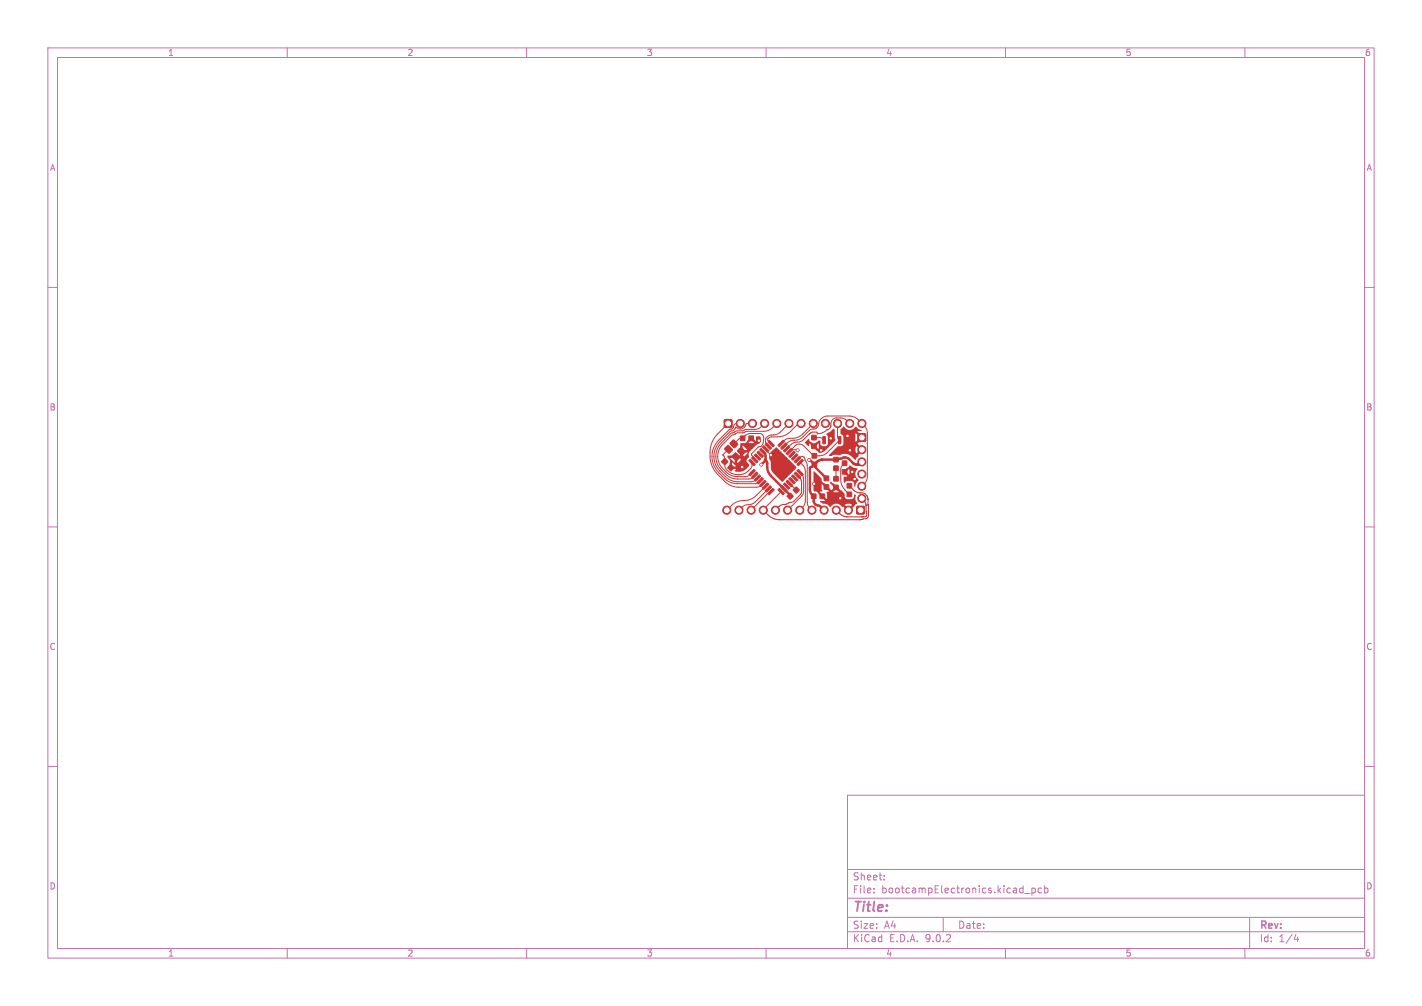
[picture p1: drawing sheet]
<svg xmlns="http://www.w3.org/2000/svg" width="297mm" height="210mm" viewBox="0 0 297 210" stroke-linecap="round" stroke-linejoin="round" font-family="sans-serif">
<defs><g id="words">
<text font-size="2.8" fill="#c872ab" x="178" y="190.9">Title:</text>
<g font-size="2.1" fill="#c872ab">
<text x="178" y="184">Sheet:</text>
<text x="178" y="186.7">File:</text>
<text x="184.1" y="186.7">bootcampElectronics.kicad_pcb</text>
<text x="178" y="196.9">KiCad</text>
<text x="178" y="194.1">Size:</text>
<text x="184.7" y="194.1">A4</text>
<text x="185.7" y="196.9">E.D.A.</text>
<text x="193.3" y="196.9">9.0.2</text>
<text x="200" y="194.1">Date:</text>
<text x="263" y="194.3">Rev:</text>
<text x="263" y="196.9">Id:</text>
<text x="267.1" y="196.9">1/4</text>
</g>
<g font-size="1.8" fill="#c872ab">
<text x="35" y="11.9">1</text>
<text x="85" y="11.9">2</text>
<text x="135" y="11.9">3</text>
<text x="185" y="11.9">4</text>
<text x="235" y="11.9">5</text>
<text x="285" y="11.9">6</text>
<text x="10.3" y="35.9">A</text>
<text x="285.4" y="35.9">A</text>
<text x="10.3" y="85.9">B</text>
<text x="285.3" y="85.9">B</text>
<text x="10.3" y="135.9">C</text>
<text x="285.3" y="135.9">C</text>
<text x="10.3" y="185.9">D</text>
<text x="285.3" y="185.9">D</text>
<text x="35" y="199.9">1</text>
<text x="85" y="199.9">2</text>
<text x="135" y="199.9">3</text>
<text x="185" y="199.9">4</text>
<text x="235" y="199.9">5</text>
<text x="285" y="199.9">6</text>
</g>
</g></defs>
<g fill="none" stroke="#c872ab" stroke-width=".21">
<path d="M10 10h277v190h-277zM12 12h273v186h-273zM60 10v2M110 10v2M160 10v2M210 10v2M260 10v2M10 60h2M285 60h2M10 110h2M285 110h2M10 160h2"/>
<path d="M177 166h108v32h-108zM285 160h2M60 198v2M110 198v2M160 198v2M177 194.5h108M177 191.5h108M177 187.5h108M177 181.5h108M182.5 186.3v.1M182.5 185.5v.1M184.7 183.6v.1"/>
<path d="M184.7 182.8v.1M197 191.5v3M210 198v2M214 186.5h1.2M215.5 185.4v1.5M215.5 185.5l.5-.1 .2 .3-.1 .6h-.6M217.5 185.5l-.4-.1-.3 .3 .2 .6h.5M218.2 185.5l.4-.1 .3 .3-.2 .6h-.5M218.2 184.9v1.5M260 198v2M261 191.5v6.5M270.7 195l-.4 1.1h.9"/>
<path d="M271 195.6v1"/>
</g>
<g fill="#c83434" stroke="#c83434" stroke-width=".21">
<path d="M175.9 96.2h1v1h-1z"/>
<path d="M175.9 98h1v1h-1z"/>
<path d="M151.3 87.6h1.6v1.6h-1.6z"/>
<path d="M171.9 91.2h.5l-.1 1.4h-.4z"/>
<path d="M175.1 91.2h.5v1.4h-.5z"/>
<path d="M174.1 99.5h1v.9h-1z"/>
<path d="M174.1 101.3h1v.9h-1z"/>
<path d="M169.6 96.5h1v.9h-1z"/>
<path d="M169.6 94.7h1v.9h-1z"/>
<path d="M165.7 102.2l.6-.5 .6 .6-.6 .6-.6-.5z"/>
<path d="M164.4 103.5l.6-.6 .7 .7-.7 .6-.6-.5z"/>
<path d="M179.2 90.6h1.6v1.5h-1.6z"/>
<path d="M160.4 92.2l.3-.2 1 1-.3 .3z"/>
<path d="M159.8 92.7l.3-.2 1 1-.3 .3z"/>
<path d="M159.3 93.3l.3-.2 1 1-.3 .3z"/>
<path d="M158.7 93.9l.3-.3 1 1.1-.3 .2z"/>
<path d="M158.1 94.4l.3-.2 1 1-.3 .3z"/>
<path d="M157.6 95l.3-.2 1 1-.3 .3z"/>
<path d="M157 95.6l.3-.3 1 1.1-.3 .2z"/>
<path d="M156.4 96.1l.3-.2 1 1-.3 .3z"/>
<path d="M157.4 98l.3 .3-1 1-.3-.3z"/>
<path d="M158 98.6l.3 .3-1.1 1-.2-.3z"/>
<path d="M158.5 99.2l.4 .2-1.1 1-.2-.3z"/>
<path d="M159.1 99.7l.3 .3-1 1-.3-.3z"/>
<path d="M159.7 100.3l.3 .3-1.1 1-.2-.3z"/>
<path d="M160.2 100.8l.4 .3-1.1 1-.2-.3z"/>
<path d="M160.8 101.4l.3 .3-1 1-.3-.3z"/>
<path d="M160.4 102.9l1-.9 .3 .2-1 1.1z"/>
<path d="M162.5 102.2l.3-.2 1 1-.3 .3z"/>
<path d="M163.1 101.6l.3-.2 1 1.1-.3 .2z"/>
<path d="M163.7 101.1l.2-.3 1 1.1-.3 .2z"/>
<path d="M164.4 100.3l1.1 1-.2 .3-1.1-1z"/>
<path d="M164.8 99.9l.3-.2 1 1.1-.3 .2z"/>
<path d="M165.6 99.2l1 .9-.2 .3-1.1-1z"/>
<path d="M166.1 98.6l1.1 1-.2 .3-1.1-1z"/>
<path d="M166.7 98l1.1 1-.3 .3-1-1z"/>
<path d="M167.4 95.9l.4 .3-1.1 1-.2-.3z"/>
<path d="M166.9 95.3l.3 .3-1 1-.3-.3z"/>
<path d="M166.3 94.8l.3 .3-1 1-.3-.3z"/>
<path d="M165.7 94.2l.4 .3-1.1 1-.2-.3z"/>
<path d="M165.2 93.6l.3 .3-1 1-.3-.3z"/>
<path d="M164.6 93.1l.3 .3-1 1-.3-.3z"/>
<path d="M164 92.5l.4 .3-1.1 1-.2-.3z"/>
<path d="M163.5 91.9l.3 .3-1 1-.3-.3z"/>
<path d="M152 97.5l.6-.5 .7 .6-.7 .7-.6-.6z"/>
<path d="M150.8 96.3l.6-.6 .6 .7-.6 .6-.6-.5z"/>
<path d="M179 105.7h1.5v1.6h-1.5z"/>
<path d="M172.1 99.4h1v.9h-1z"/>
<path d="M172.1 101.2h1v.9h-1z"/>
<path d="M169.5 103.1h.9v1h-.9z"/>
<path d="M171.3 103.1h.9v1h-.9z"/>
<path d="M156.4 91h1v1h-1z"/>
<path d="M154.6 91h1v1h-1z"/>
<path d="M169.5 90.9h1v.9h-1z"/>
<path d="M169.5 92.7h1v.9h-1z"/>
<path d="M174.1 95.5h1v.9h-1z"/>
<path d="M174.1 97.3h1v.9h-1z"/>
<path d="M153.1 91.9h.2l.8 .8-.7 .8-.9-.9z"/>
<path d="M154.6 93.4h.3l.8 .8-.7 .8-1-.8z"/>
<path d="M151.9 93h.3l.8 .8-.7 .8-1-.8z"/>
<path d="M153.5 94.6h.2l.8 .8-.6 .8-1-.9z"/>
<path d="M176.9 100.9h1v1h-1z"/>
<path d="M176.9 102.7h1v1h-1z"/>
<circle cx="154.6" cy="88.4" r=".85"/>
<circle cx="157.2" cy="88.4" r=".85"/>
<circle cx="159.7" cy="88.4" r=".85"/>
<circle cx="162.2" cy="88.4" r=".85"/>
<circle cx="164.8" cy="88.4" r=".85"/>
<circle cx="167.3" cy="88.4" r=".85"/>
<circle cx="169.9" cy="88.4" r=".85"/>
<circle cx="172.4" cy="88.4" r=".85"/>
<circle cx="174.9" cy="88.4" r=".85"/>
<circle cx="177.5" cy="88.4" r=".85"/>
<circle cx="180" cy="88.4" r=".85"/>
<circle cx="180" cy="93.9" r=".85"/>
<circle cx="180" cy="96.4" r=".85"/>
<circle cx="180" cy="99" r=".85"/>
<circle cx="180" cy="101.5" r=".85"/>
<circle cx="180" cy="104" r=".85"/>
<circle cx="177.2" cy="106.5" r=".85"/>
<circle cx="174.7" cy="106.5" r=".85"/>
<circle cx="172.1" cy="106.5" r=".85"/>
<circle cx="169.6" cy="106.5" r=".85"/>
<circle cx="167" cy="106.5" r=".85"/>
<circle cx="164.5" cy="106.5" r=".85"/>
<circle cx="162" cy="106.5" r=".85"/>
<circle cx="159.4" cy="106.5" r=".85"/>
<circle cx="156.9" cy="106.5" r=".85"/>
<circle cx="154.3" cy="106.5" r=".85"/>
<circle cx="151.8" cy="106.5" r=".85"/>
<circle cx="158.5" cy="92" r=".3"/>
<circle cx="175.5" cy="104" r=".3"/>
<circle cx="173.5" cy="91.5" r=".3"/>
<circle cx="178" cy="98.5" r=".3"/>
<circle cx="177.5" cy="94" r=".3"/>
<circle cx="155" cy="97.5" r=".3"/>
<circle cx="177" cy="91" r=".3"/>
<circle cx="171.5" cy="94" r=".3"/>
<circle cx="161" cy="95" r=".3"/>
<circle cx="178.5" cy="100" r=".3"/>
<circle cx="170" cy="101" r=".3"/>
<circle cx="169" cy="96" r=".3"/>
<circle cx="159" cy="97" r=".3"/>
<circle cx="166.6" cy="94" r=".3"/>
</g>
<g fill="none" stroke="#c83434" stroke-width=".21">
<path d="M152.1 88.4l-2.2 2.2a6.4 6.4 0 0 0 0 8.4l1.5 1.5a4.2 4.2 0 0 0 2.9 1.2h3.9l.6-.2 .5-.6M152.2 93.8l-1.2 1.2 .4 .5v1.5a2.85 2.85 0 0 0 3.9 1.9l.8-.4 .8-.8 .2-.5v-.7M152.7 89.6l-.4 .1-2.2 2.2a4.8 4.8 0 0 0 0 6.8l1.1 1.1a4 4 0 0 0 2.9 1.2h3.7l.5-.2 .5-.4M152.7 89.6h.1M153.3 92.7l1-1.1 .9-.2 1-.8 2.4-.1a.85 .85 0 0 1 .9 .9v.4a1.2 1.2 0 0 1-1.1 1.5l-1.4 1.5 .6 1.2M153.4 88.6l-.3 .7-.4 .3M153.4 88.6h.1M154.6 88.4h-.8l-.4 .2M157.2 88.4h-1.3l-.2 .5a1.31 1.31 0 0 1-1.4 .6l-.6-.3-.5 .6-.7 .3-2.1 2.1a4.4 4.4 0 0 0 0 6.2l1.1 1.1a3.7 3.7 0 0 0 2.6 1.1h3l.5-.3 .6-.5M159.7 88.4l-.9 .9-.7 .3h-2.3l-.7 .3-1.5 .1-.9 .5-2 2a4 4 0 0 0-.7 4.8l1.5 1.7a3.5 3.5 0 0 0 2.5 1h2.6l.5-.2 .5-.6M159.9 93.7l.1 .3 1 1M162.2 88.4l-.8 .8a2.79 2.79 0 0 1-2 .8h-3.5l-.6 .3-1.4 .1-1.1 .5-1.8 1.8a3.6 3.6 0 0 0 0 5.1l.7 .7a3.4 3.4 0 0 0 2.3 1h2l1.1-.8"/>
<path d="M163.7 93.1l1.3-1 2.2-.5 2-1.9 1.2-.3a2.24 2.24 0 0 0 .8-1.6l.6-.6 .7-.3 4.9-.1a2.65 2.65 0 0 1 1.8 .8l1.6 1.6 .3 1v9.5l-.3 1-.8 .8M164.8 88.4l-2.1 2-.6 .3-1.4 .2-.7 .6-.1 .9 .6 .7M165.1 94.1h.1M166.6 99.2l.5 .6 .3 .6v2.3l-.1 .4-1.7 1.6-2.5 .8-1.1 1M166.6 94l-1.1-.1-.4 .2M167 95.6l-.4 .4M167 95.6h.1M167.1 96.5l.8 .8 .3 .8v6.4l-.3 1-.9 1M167.1 98.7l.5 .5 .2 .4-.1 3.5-3.2 3.4M167.3 88.4l-.6 .1-1.6 1.6a3.8 3.8 0 0 1-2.7 1.1h-1.5l-.6 .5v.2l.8 .7M168 95.5h.1M168 95.5l-.5-.2-.5 .3"/>
<path d="M168 95.5l.6 1.6v8l.3 .7 .7 .7M169.1 90.6l-1.5 1.4-2.1 .6-1.2 1.1M169.1 90.5h.1M169.9 88.4l-2.2 2.2a3.9 3.9 0 0 1-3.2 1l-.6 .2-.7 .8M170 91.4h1.4l.7 .5M173.5 88.9v.3l-.4 .4-.4 .1a2.86 2.86 0 0 1-2 .8l-.2-.3h-.9l-.5 .3M173.5 88.9h.1M174.6 97.8v2.2M174.9 88.4v2.8l.4 .8-2.8 2.7-1 .4h-1.5l-2.1-2a1.29 1.29 0 0 0-1.8 0l-1 1M176.4 96.7l-.8 1v2.4a3.1 3.1 0 0 0 .9 2.2l.9 .9M177.5 88.4l-1.3-1-1.5-.2a1.15 1.15 0 0 0-1.1 1.2l-.1 .5M159.4 106.4h.1"/>
<path d="M159.4 106.5l1 .9a3.5 3.5 0 0 0 2.5 1.1l17.3-.1M159.5 106.3l-.1 .1M159.5 106.3h.1M159.9 101.5l-1.9 1.9a4.4 4.4 0 0 1-3.4 1.2l-1.3 .5-1.5 1.4M160.5 102.1l-3 2.9-.6 .3-1.4 .2-1.2 1M161 102.6l-.3 .1-3.8 3.8M163.2 102.6l-3.7 3.7M164.9 100.9l1.4 1.4M174.7 106.5l.6 .6a2.43 2.43 0 0 0 1.8 .8h3.1M177.4 101.4l.9 .9a1.95 1.95 0 0 0 1.4 .6l1 .2 .4 .5 .2 .7M180 104l.7 .8 .2 .7M180.2 108.4h.1"/>
<path d="M180.2 107.9h.1M180.3 107.9h.1M180.9 105.5h.1M180.9 105.5l.1 2.2-.2 .2h-.5M180.9 105.6h.1M181.3 104.3v1.1M181.3 105.4h.1M181.3 104.3h.1M181.3 105.4l.1 2.2a.68 .68 0 0 1-.7 .7l-.5 .1"/>
</g>
<g fill="none" stroke="#c83434" stroke-width=".5">
<path d="M159.3 94.3l.5 .6 .1 1M159.7 96.3l-.7 .7M159.7 96.3h.4M159.9 95.9l-.2 .4M159.9 95.9l.2 .4M160.1 96.3l.1 .3 .1 1.6 .4 .8 4.3 4.3v.3M169 96l1 .8M170 96.8v.3M170 97.1h.1M170 96.8h.2M170 97.1l-.8 .6v4.7l.1 .5 .6 .7v1a1.13 1.13 0 0 0 1.3 1l.9 .9M170.1 97.1l.1 .4 2.4 2.4"/>
<path d="M170.2 96.8l-.1 .3M174.6 95.9h.1M174.6 95.9l-3.2 .1-.6 .3-.6 .5M174.8 95.8l-.1 .1M174.8 95.8h.1M174.9 95.8h-.1M174.9 95.8h.1M174.9 95.7v.1M174.9 95.7h.1M174.9 95.7l.1 .1M175 95.8h.1M175 95.8h.7l.5-.3h.6l.5 .3 1 1 .6 .2 .6-.1 .5-.4"/>
<path d="M180 96.5h.1M180 96.4v.1"/>
</g>
<g fill="#c83434">
<path d="M169.9 98.4h.2l1.5 1.5a.73 .73 0 0 0 .5 .9l1.5 1.5 .6-.5-.8-.9 .2-.3 2.8 2.4v.7l.2 .4 1.3 .1a.7 .7 0 0 0 .5-.9l.1-.1 .3 .1a1.76 1.76 0 0 0 .2 1.8l-1.3 1.3-.4-.4 .7-.6a1.34 1.34 0 0 0-1.6 0l.7 .6-.4 .4-.6-.7-.1 .2a1.56 1.56 0 0 0-2.6 0 1.67 1.67 0 0 0-1.6-.8l-.5-.4 1.1-.1-1.8-2h.5l1.6 1.6-.1-1.5h2.6l-.6-.6-.6 .6h-1.4l.6-.1-1.6-1.6 .1 1.6h-1.7l-.1-.4z"/>
<path d="M176.3 98.2l1.2-1.1 .7 .5 .9 .2a1.56 1.56 0 0 0 .3 2.5 1.93 1.93 0 0 0-.8 1.3l-.2-.1v-.7l-.4-.4h-1.1l-.5 .4-.1-.1-.1-1.1 .8-.1-.7-.9 .5-.1 .6 .6v-1.1v-.1l-.6 .6h-.4z"/>
<path d="M161.1 94.3l1.1-.9 4.2 4.2-3 3-1.9-1.8-.4-.6-.1-1.7-.4-.7v-.9z"/>
<path d="M151.9 95.1h3.4l.1 .2 .8-.8h-1.1v.6h-.5v-1.1h1.5l-1-1v1h-.5l.1-1.5h2.8l-.6-.6-.6 .6h-.6l1-1.1 .2 .1 .2-.1 .8 .7 .1-1h.8l.1 .7a.87 .87 0 0 1-.8 1l-1.6 1.6-.2 .6 .2 .4-.6 .8 .6 .9-.6 .8a2.36 2.36 0 0 1-2.3 .5l-.1-.2 .2-.3h-1l-.3-.5h1.3l-.6-.7 .9-.1 .8-.7-.2-.1v-.2h-.6v1.1l-1.1-.2v.9h-.5l.1-1.1-.5-.7h.5l1 1v-1h-1.5z"/>
<path d="M175.6 89.6l.6-.6a1.6 1.6 0 0 0 2.6 0l.3 .4 .9 .5-.9 .2 .8 .8-.4 .3-.8-.8v1.8l.8-.7 .4 .3-.8 .8 .8 .8-.4 .4-.6-.7a1.34 1.34 0 0 0 0 1.5l.6-.6 .4 .4-.7 .6 .1 .2-.6 .8h-.2a2.34 2.34 0 0 0-2.9-1.1l-1.5 .1-.4 .2-.6-.1 1.9-1.9 .7-.1 .4-.2v-1.8l-.6-.5z"/>
<path d="M168.1 92.3l.8-.7 .2 .5 .9 .7 1-.8h.2l.3 1 .4 .2 .7-.1 .3-.4v-1.5l-.3-.6 1.5-1.1 .2 .2v1.5l.2 .7-2 2.1a1.19 1.19 0 0 1-1.9 .2l-1-1h.8l.6 .6v-1.3l-.6 .7h-.8l-.6-.7-.1 .7-.8-.7z"/>
<path d="M172.5 88.9l.4-.3-.1 .4z"/>
<path d="M172 87.8l.3 .1-.4 .4-.1-.3z"/>
</g>
<g fill="#fff" stroke="#fff" stroke-width=".21">
<circle cx="158.5" cy="92" r=".15"/>
<circle cx="175.5" cy="104" r=".15"/>
<circle cx="173.5" cy="91.5" r=".15"/>
<circle cx="178" cy="98.5" r=".15"/>
<circle cx="177.5" cy="94" r=".15"/>
<circle cx="155" cy="97.5" r=".15"/>
<circle cx="177" cy="91" r=".15"/>
<circle cx="171.5" cy="94" r=".15"/>
<circle cx="161" cy="95" r=".15"/>
<circle cx="178.5" cy="100" r=".15"/>
<circle cx="170" cy="101" r=".15"/>
<circle cx="169" cy="96" r=".15"/>
<circle cx="159" cy="97" r=".15"/>
<circle cx="166.6" cy="94" r=".15"/>
<circle cx="152.1" cy="88.4" r=".5"/>
<circle cx="154.6" cy="88.4" r=".5"/>
<circle cx="157.2" cy="88.4" r=".5"/>
<circle cx="159.7" cy="88.4" r=".5"/>
<circle cx="162.2" cy="88.4" r=".5"/>
<circle cx="164.8" cy="88.4" r=".5"/>
<circle cx="167.3" cy="88.4" r=".5"/>
<circle cx="169.9" cy="88.4" r=".5"/>
<circle cx="172.4" cy="88.4" r=".5"/>
<circle cx="174.9" cy="88.4" r=".5"/>
<circle cx="177.5" cy="88.4" r=".5"/>
<circle cx="180" cy="88.4" r=".5"/>
<circle cx="180" cy="91.3" r=".5"/>
<circle cx="180" cy="93.9" r=".5"/>
<circle cx="180" cy="96.4" r=".5"/>
<circle cx="180" cy="99" r=".5"/>
<circle cx="180" cy="101.5" r=".5"/>
<circle cx="180" cy="104" r=".5"/>
<circle cx="179.7" cy="106.5" r=".5"/>
<circle cx="177.2" cy="106.5" r=".5"/>
<circle cx="174.7" cy="106.5" r=".5"/>
<circle cx="172.1" cy="106.5" r=".5"/>
<circle cx="169.6" cy="106.5" r=".5"/>
<circle cx="167" cy="106.5" r=".5"/>
<circle cx="164.5" cy="106.5" r=".5"/>
<circle cx="162" cy="106.5" r=".5"/>
<circle cx="159.4" cy="106.5" r=".5"/>
<circle cx="156.9" cy="106.5" r=".5"/>
<circle cx="154.3" cy="106.5" r=".5"/>
<circle cx="151.8" cy="106.5" r=".5"/>
</g>
<use href="#words"/>
</svg>
